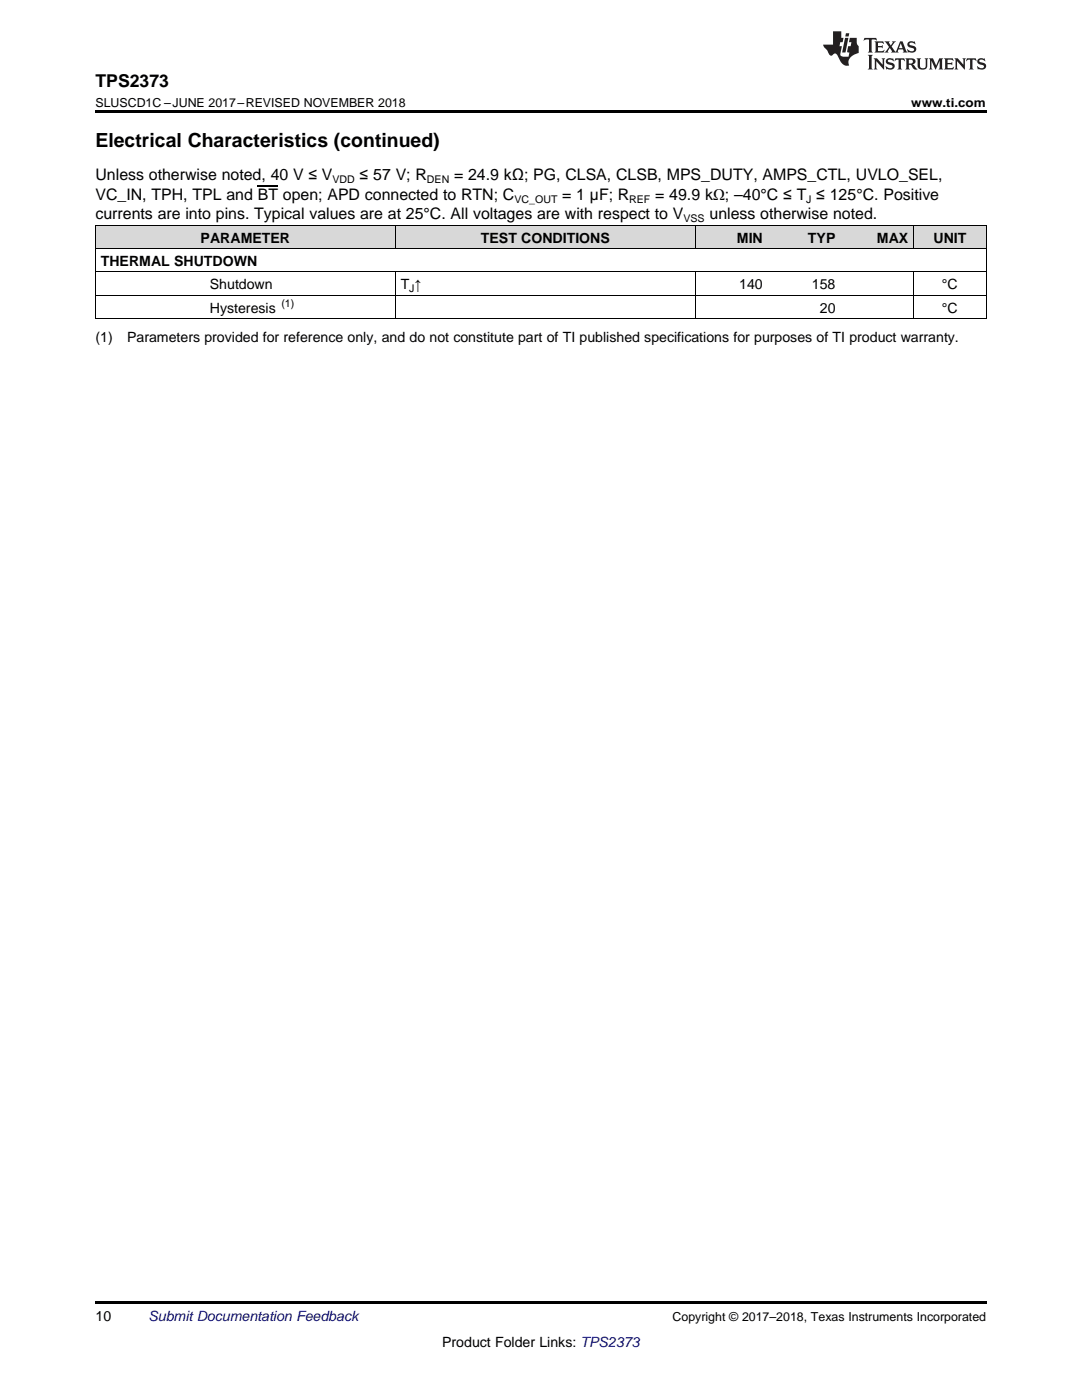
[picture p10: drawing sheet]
<svg xmlns="http://www.w3.org/2000/svg" width="216mm" height="279mm" viewBox="0 0 216 279" stroke-linecap="round" stroke-linejoin="round" font-family="sans-serif">
<defs><g id="words">
<text font-size="3.9" x="19" y="29.3">Electrical Characteristics (continued)</text>
<text font-size="3.5" x="19" y="17.3">TPS2373</text>
<g font-size="3.2">
<text x="19" y="36">Unless otherwise noted, 40 V ≤ V</text>
<text x="71.8" y="36">≤ 57 V; R</text>
<text x="90.6" y="36">= 24.9 kΩ; PG, CLSA, CLSB, MPS_DUTY, AMPS_CTL, UVLO_SEL,</text>
<text x="19" y="39.9">VC_IN, TPH, TPL and BT open; APD connected to RTN; C</text>
<text x="112.2" y="39.9">= 1 µF; R</text>
<text x="130.7" y="39.9">= 49.9 kΩ; –40°C ≤ T ≤ 125°C. Positive</text>
<text x="19" y="43.7">currents are into pins. Typical values are at 25°C. All voltages are with respect to V</text>
<text x="141.6" y="43.7">unless otherwise noted.</text>
</g>
<g font-size="2.8">
<text x="20.1" y="53.1">THERMAL SHUTDOWN</text>
<text x="40" y="48.4">PARAMETER</text>
<text x="96" y="48.4">TEST CONDITIONS</text>
<text x="147" y="48.4">MIN</text>
<text x="161.2" y="48.4">TYP</text>
<text x="175" y="48.4">MAX</text>
<text x="186.3" y="48.4">UNIT</text>
<text x="41.9" y="57.7">Shutdown</text>
<text x="80" y="57.7">T ↑</text>
<text x="147.5" y="57.7">140</text>
<text x="162" y="57.7">158</text>
<text x="188" y="57.7">°C</text>
<text x="41.9" y="62.4">Hysteresis</text>
<text x="163.6" y="62.4">20</text>
<text x="188" y="62.4">°C</text>
<text x="19" y="68.2">(1)</text>
<text x="25.4" y="68.2">Parameters provided for reference only, and do not constitute part of TI published specifications for purposes of TI product warranty.</text>
<text x="19" y="263.6">10</text>
<text x="88.2" y="268.9">Product Folder Links: TPS2373</text>
</g>
<text font-size="2.8" fill="#0000c8" x="29.6" y="263.6">Submit Documentation Feedback</text>
<g font-size="2.5">
<text x="19" y="21.4">SLUSCD1C –JUNE 2017–REVISED NOVEMBER 2018</text>
<text x="181.8" y="21.4">www.ti.com</text>
<text x="134.2" y="263.6">Copyright © 2017–2018, Texas Instruments Incorporated</text>
</g>
<g font-size="2.1">
<text x="66.4" y="36.6">VDD</text>
<text x="85.2" y="36.6">DEN</text>
<text x="102.7" y="40.5">VC_OUT</text>
<text x="125.6" y="40.5">REF</text>
<text x="160.9" y="40.5">J</text>
<text x="136.4" y="44.4">VSS</text>
<text x="81.7" y="58.3">J</text>
<text x="56.1" y="61.2">(1)</text>
</g>
</g></defs>
<g fill="#d8d8d8">
<path d="M19 45h21.8v4.7h-21.8z"/>
<path d="M40.8 45h38.1v4.7h-38.1z"/>
<path d="M78.9 45h36.3v4.7h-36.3z"/>
<path d="M115.2 45h23.6v4.7h-23.6z"/>
<path d="M138.8 45h14.5v4.7h-14.5z"/>
<path d="M153.3 45h14.5v4.7h-14.5z"/>
<path d="M167.8 45h14.5v4.7h-14.5z"/>
<path d="M182.3 45h14.5v4.7h-14.5z"/>
</g>
<path d="M19 22h177.8v.5h-177.8zM19 259.7h177.8v.5h-177.8z" fill="#000"/>
<g fill="none" stroke="#000" stroke-width=".2">
<path d="M19 58.9h177.8M19 54.3h177.8M19 49.6h177.8M19 45h177.8M19.1 45v18.6M78.9 45v4.7M78.9 54.3v9.3M138.7 45v4.7M138.7 54.3v9.3M182.3 45v4.7M182.3 54.3v9.3M196.8 45v18.6"/>
<path d="M19 63.6h177.8"/>
</g>
<g fill="#231f20">
<path d="M172.5 7.6l-.1 .5 .4-.2h.6v.1v2.1l-.2 .4h.9l-.2-.4v-2.1l.1-.1h.5l.5 .2-.2-.5zM174.5 8.3l.2 .3v1.5l-.2 .4h1.8l.2-.6a1.04 1.04 0 0 1-1.3 .2v-.7h.6l.3 .2v-.6l-.3 .2h-.6v-.6l.8-.1 .4 .3-.2-.5zM176.5 8.3l.9 1.1-.9 1.1h.8l-.2-.2 .4-.7 .5 .7-.2 .2h1.5l-.2-.2 .2-.4h.9l.1 .4-.2 .2h1l-.3-.3-.7-1.9h-.5l-.9 2-.8-1 .9-1h-.8l.1 .3-.4 .5-.3-.6 .1-.2zM179.7 8.6l.4 1h-.7zM181.3 8.4a.63 .63 0 0 0-.2 .7 .63 .63 0 0 0 .6 .4l.6 .2 .1 .2a.75 .75 0 0 1-.7 .4 .75 .75 0 0 1-.6-.5l.1 .7 .1-.1a1.11 1.11 0 0 0 1.5-.6 1.13 1.13 0 0 0-1.2-.8l-.1-.4a1.04 1.04 0 0 1 1.2 .2l-.2-.5-.2 .1-.4-.2zM173.2 10.9l.2 .4v2.2l-.2 .4h1l-.3-.4v-2.2l.3-.4zM174.3 11.6l.3 .4v1.5l-.3 .4h.8l-.2-.4v-1.3l1.5 1.7v-1.9l.2-.4h-.7l.2 .4v.9l-1.1-1.3zM177 11.8a.62 .62 0 0 0-.2 .7 .62 .62 0 0 0 .6 .4l.6 .1 .1 .3a.76 .76 0 0 1-.7 .3 .76 .76 0 0 1-.7-.4l.2 .7 .1-.1a1.11 1.11 0 0 0 1.5-.6 1.13 1.13 0 0 0-1.2-.8l-.1-.4a1.04 1.04 0 0 1 1.2 .2l-.2-.6-.2 .1-.5-.1zM178.7 11.6l-.2 .6a.61 .61 0 0 1 .8-.3v1.6l-.2 .4h.9l-.2-.4v-1.6a.63 .63 0 0 1 .7 .3l-.1-.6zM180.6 11.6l.3 .4v1.5l-.3 .4h1l-.2-.2-.1-.8 .6 .2a.76 .76 0 0 0 1.2 .7l-1-1a.58 .58 0 0 0 .6-.5 .58 .58 0 0 0-.5-.6zM181.4 11.9h.1a.45 .45 0 0 1 .5 .1 .45 .45 0 0 1 .1 .5l-.8 .2zM182.9 11.6l.2 .2a2.17 2.17 0 0 0 .3 1.9 .99 .99 0 0 0 1.6-.6v-1.1l.2-.4h-.7l.2 .2a1.92 1.92 0 0 1-.2 1.8 .6 .6 0 0 1-.9-.5v-1.1l.2-.4zM185.4 11.6l.2 .4v1.5l-.2 .4h.7l-.2-.4v-1.4l.8 1.8 .8-1.8v1.4l-.2 .4h.9l-.2-.4v-1.5l.2-.4h-.8l-.6 1.5-.6-1.5zM188.4 11.6l.2 .4v1.5l-.2 .4h1.8l.1-.6a1.04 1.04 0 0 1-1.2 .1v-.6h.5l.4 .2v-.6l-.4 .2h-.5v-.7h.8l.3 .3-.1-.6zM190.5 11.6l.2 .4v1.5l-.2 .4h.7l-.2-.4v-1.3l1.5 1.7v-1.9l.2-.4h-.7l.2 .4v.9l-1.1-1.3zM192.9 11.6l-.1 .6a.61 .61 0 0 1 .7-.3l.1 1.6-.3 .4h1l-.3-.4 .1-1.6a.63 .63 0 0 1 .7 .3l-.1-.6zM195.2 11.8a.62 .62 0 0 0-.2 .7 .62 .62 0 0 0 .6 .4l.6 .1 .1 .3a.76 .76 0 0 1-.7 .3 .76 .76 0 0 1-.6-.4l.1 .7 .1-.1a1.11 1.11 0 0 0 1.6-.6 1.13 1.13 0 0 0-1.3-.8l-.1-.4a1.04 1.04 0 0 1 1.2 .2l-.1-.6-.2 .1-.5-.1z"/>
<path d="M166.2 6.3v2.6h-1.9v.4l.8 .9a.91 .91 0 0 0 1 .8 .56 .56 0 0 1 .5-.3 .56 .56 0 0 1 .5 .3l.4 .8a1.53 1.53 0 0 0 1.9 1.2 1.54 1.54 0 0 1 1-2.1l.9-.3v-1.4a1.52 1.52 0 0 1-.4-1.6h-1.3l-.2 .8h.5l-.2 .8h-.5l-.1 1v.2l.4 .1-.2 .8a1.93 1.93 0 0 1-1.6-.3l.3-1.8h-.5l.2-.8h.4l.2-.8h-.4v-1.3zM168.6 7.6l-.6 2.9h.7l.6-2.9zM168.8 6.6l-.1 .7h.6l.2-.7z"/>
</g>
<path d="M51.4 37.1h4.1" fill="none" stroke="#000" stroke-width=".21"/>
<use href="#words"/>
</svg>
